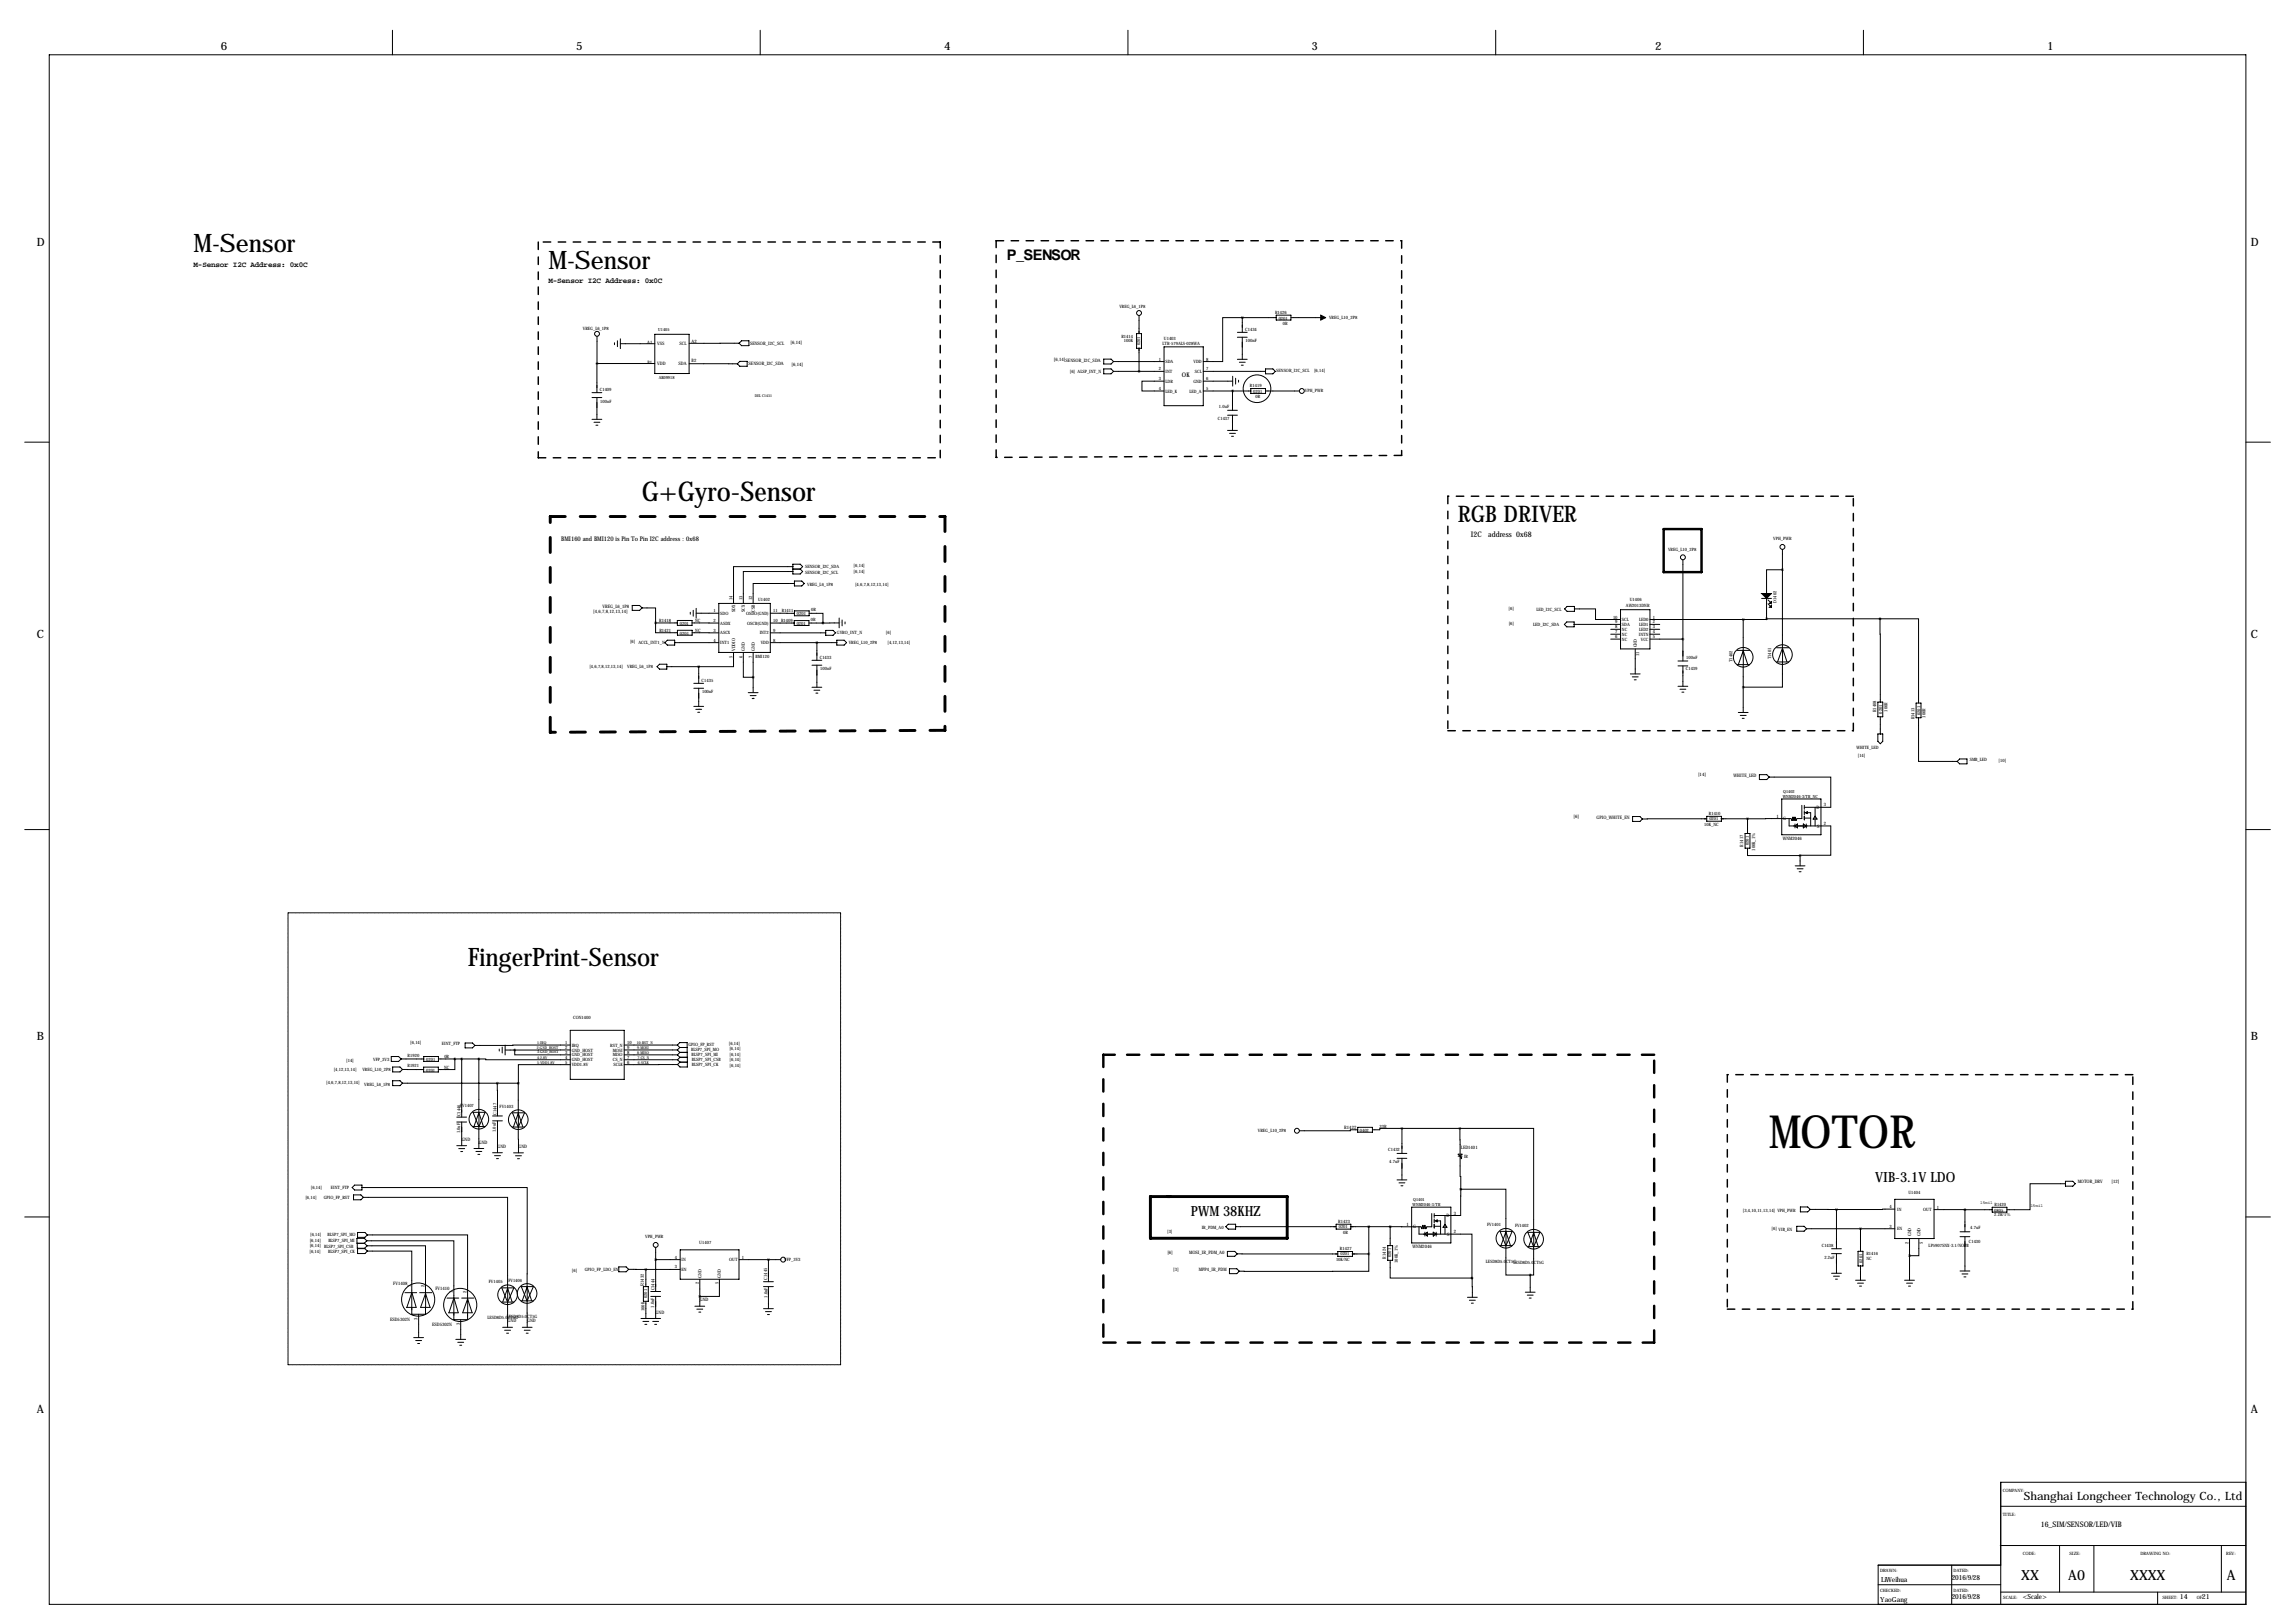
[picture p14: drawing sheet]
<svg xmlns="http://www.w3.org/2000/svg" width="1189mm" height="841mm" viewBox="0 0 1189 841" stroke-linecap="round" stroke-linejoin="round" font-family="sans-serif">
<defs><g id="words">
<text font-size="23.7" x="916" y="594">MOTOR</text>
<text font-size="14.2" x="332" y="260">G+Gyro-Sensor</text>
<g font-size="13.2">
<text x="100" y="131">M-Sensor</text>
<text x="284" y="139">M-Sensor</text>
<text x="242" y="500">FingerPrint-Sensor</text>
</g>
<text font-size="11.9" x="755" y="270">RGB DRIVER</text>
<text font-size="7.6" x="522" y="135">P_SENSOR</text>
<g font-size="7.3">
<text x="971" y="612">VIB-3.1V LDO</text>
<text x="617" y="630">PWM 38KHZ</text>
<text x="1047" y="818">XX</text>
<text x="1071" y="818">A0</text>
<text x="1103" y="818">XXXX</text>
<text x="1154" y="818">A</text>
</g>
<g font-size="5.9">
<text x="114" y="26">6</text>
<text x="299" y="26">5</text>
<text x="489" y="26">4</text>
<text x="680" y="26">3</text>
<text x="857" y="26">2</text>
<text x="1061" y="26">1</text>
<text x="19" y="127">D</text>
<text x="1166" y="127">D</text>
<text x="19" y="331">C</text>
<text x="1166" y="331">C</text>
<text x="19" y="539">B</text>
<text x="1166" y="539">B</text>
<text x="19" y="732">A</text>
<text x="1166" y="732">A</text>
<text x="1048" y="777">Shanghai Longcheer Technology Co., Ltd</text>
</g>
<g font-size="4">
<text x="100" y="138">M-Sensor I2C Address: 0x0C</text>
<text x="284" y="147">M-Sensor I2C Address: 0x0C</text>
<text x="762" y="278">I2C</text>
<text x="771" y="278">address 0x68</text>
<text x="1057" y="791">16_SIM/SENSOR/LED/VIB</text>
</g>
<g font-size="3.6">
<text x="974" y="820">LiWeihua</text>
<text x="1011" y="818">2016/9/28</text>
<text x="974" y="830">YaoGang</text>
<text x="1011" y="828">2016/9/28</text>
<text x="1048" y="828">&lt;Scale&gt;</text>
<text x="1129" y="828">14</text>
<text x="1141" y="828">21</text>
</g>
<g font-size="3.3">
<text x="612" y="195">OK</text>
<text x="291" y="280">BMI160 and BMI120 is Pin To Pin I2C address : 0x68</text>
</g>
<g font-size="2.4">
<text x="335" y="178">A1</text>
<text x="341" y="179">VSS</text>
<text x="352" y="179">SCL</text>
<text x="358" y="178">A2</text>
<text x="389" y="179">SENSOR_I2C_SCL</text>
<text x="409" y="178">[6,14]</text>
<text x="335" y="188">B1</text>
<text x="340" y="189">VDD</text>
<text x="351" y="189">SDA</text>
<text x="358" y="188">B2</text>
<text x="388" y="189">SENSOR_I2C_SDA</text>
<text x="410" y="190">[6,14]</text>
<text x="546" y="187">[6,14]SENSOR_I2C_SDA</text>
<text x="307" y="318">[4,6,7,8,12,13,14]</text>
<text x="312" y="315">VREG_L6_1P8</text>
<text x="880" y="402">[14]</text>
<text x="898" y="403">WHITE_LED</text>
<text x="941" y="419">D</text>
<text x="945" y="418">3</text>
<text x="815" y="424">[6]</text>
<text x="827" y="424">GPIO_WHITE_EN</text>
<text x="920" y="423">1</text>
<text x="924" y="425">G</text>
<text x="941" y="429">S</text>
<text x="945" y="427">2</text>
<text x="923" y="435">WNM2046</text>
<text x="696" y="585">R1422</text>
<text x="239" y="591">GND</text>
<text x="248" y="592">GND</text>
<text x="258" y="595">GND</text>
<text x="269" y="595">GND</text>
<text x="757" y="595">LED1401</text>
<text x="1076" y="613">MOTOR_DRV</text>
<text x="1094" y="613">[12]</text>
<text x="753" y="629">3</text>
<text x="729" y="635">1</text>
<text x="749" y="630">D</text>
<text x="732" y="636">G</text>
<text x="750" y="640">S</text>
<text x="753" y="639">2</text>
<text x="732" y="647">WNM2046</text>
<text x="605" y="649">[6]</text>
<text x="616" y="649">MOSI_IR_PDM_A0</text>
<text x="608" y="658">[3]</text>
<text x="621" y="658">MPP4_IR_PDM</text>
<text x="204" y="666">FV1408</text>
<text x="213" y="667" transform="rotate(-90 213 667)">1</text>
<text x="220" y="667" transform="rotate(-90 220 667)">2</text>
<text x="226" y="668">FV1410</text>
<text x="235" y="670" transform="rotate(-90 235 670)">1</text>
<text x="242" y="670" transform="rotate(-90 242 670)">2</text>
<text x="363" y="674">GND</text>
<text x="216" y="683" transform="rotate(-90 216 683)">3</text>
<text x="340" y="680">GND</text>
<text x="202" y="684">ESD5302N</text>
<text x="224" y="687">ESD5302N</text>
<text x="238" y="686" transform="rotate(-90 238 686)">3</text>
<text x="263" y="685">GND</text>
<text x="273" y="685">GND</text>
</g>
<g font-size="2.3">
<text x="580" y="160">VREG_L6_1P8</text>
<text x="661" y="163">R1426</text>
<text x="662" y="166">0201</text>
<text x="688" y="165">VREG_L10_2P8</text>
<text x="302" y="171">VREG_L6_1P8</text>
<text x="645" y="171">C1434</text>
<text x="664" y="168">0R</text>
<text x="581" y="175">R1414</text>
<text x="582" y="177">100K</text>
<text x="591" y="179" transform="rotate(-90 591 179)">0201</text>
<text x="602" y="179">LTR-579ALS-028WA</text>
<text x="603" y="176">U1403</text>
<text x="645" y="177">100nF</text>
<text x="600" y="187">1</text>
<text x="600" y="192">2</text>
<text x="604" y="188">SDA</text>
<text x="618" y="188">VDD</text>
<text x="625" y="192">7</text>
<text x="625" y="187">8</text>
<text x="554" y="193">[6] ALSP_INT_N</text>
<text x="600" y="197">3</text>
<text x="604" y="193">INT</text>
<text x="619" y="193">SCL</text>
<text x="625" y="197">6</text>
<text x="661" y="193">SENSOR_I2C_SCL</text>
<text x="681" y="192">[6,14]</text>
<text x="311" y="203">C1409</text>
<text x="600" y="202">4</text>
<text x="604" y="198">LDR</text>
<text x="604" y="203">LED_K</text>
<text x="616" y="203">LED_A</text>
<text x="618" y="198">GND</text>
<text x="625" y="202">5</text>
<text x="648" y="201">R1419</text>
<text x="649" y="204">0201</text>
<text x="676" y="203">VPH_PWR</text>
<text x="311" y="209">100nF</text>
<text x="650" y="206">0R</text>
<text x="631" y="212">1.0uF</text>
<text x="631" y="217">C1437</text>
<text x="919" y="279">VPH_PWR</text>
<text x="864" y="286">VREG_L10_2P8</text>
<text x="442" y="294">[6,14]</text>
<text x="417" y="297">SENSOR_I2C_SCL</text>
<text x="417" y="294">SENSOR_I2C_SDA</text>
<text x="442" y="297">[6,14]</text>
<text x="418" y="304">VREG_L6_1P8</text>
<text x="443" y="304">[4,6,7,8,12,13,14]</text>
<text x="379" y="311" transform="rotate(-90 379 311)">14</text>
<text x="385" y="311" transform="rotate(-90 385 311)">13</text>
<text x="390" y="311" transform="rotate(-90 390 311)">12</text>
<text x="393" y="312">U1402</text>
<text x="844" y="311">U1406</text>
<text x="370" y="317">1</text>
<text x="381" y="317" transform="rotate(-90 381 317)">SDX</text>
<text x="386" y="317" transform="rotate(-90 386 317)">SCX</text>
<text x="391" y="317" transform="rotate(-90 391 317)">CSB</text>
<text x="401" y="317">11</text>
<text x="405" y="317">R1411</text>
<text x="420" y="317">0R</text>
<text x="781" y="316">[6]</text>
<text x="796" y="316">LED_I2C_SCL</text>
<text x="842" y="314">AW2013DNR</text>
<text x="920" y="312" transform="rotate(-90 920 312)">D1402</text>
<text x="342" y="322">R1418</text>
<text x="352" y="324">0201</text>
<text x="360" y="322">NC</text>
<text x="370" y="322">2</text>
<text x="373" y="318">SDO</text>
<text x="373" y="324">ASDX</text>
<text x="387" y="318">OSDO(GND)</text>
<text x="387" y="324">OSCB(GND)</text>
<text x="401" y="322">10</text>
<text x="405" y="322">R1409</text>
<text x="413" y="324">0201</text>
<text x="413" y="319">0201</text>
<text x="420" y="322">0R</text>
<text x="782" y="324">[6]</text>
<text x="836" y="320">10</text>
<text x="837" y="323">9</text>
<text x="840" y="322">SCL</text>
<text x="849" y="322">LED0</text>
<text x="856" y="320">1</text>
<text x="856" y="323">2</text>
<text x="342" y="327">R1421</text>
<text x="352" y="329">0201</text>
<text x="360" y="327">NC</text>
<text x="370" y="327">3</text>
<text x="373" y="329">ASCX</text>
<text x="394" y="329">INT2</text>
<text x="401" y="327">9</text>
<text x="434" y="328">GYRO_INT_N</text>
<text x="459" y="329">[6]</text>
<text x="794" y="324">LED_I2C_SDA</text>
<text x="837" y="325">8</text>
<text x="837" y="328">7</text>
<text x="840" y="324">SDA</text>
<text x="840" y="327">NC</text>
<text x="840" y="329">NC</text>
<text x="849" y="329">INTN</text>
<text x="849" y="324">LED1</text>
<text x="849" y="327">LED2</text>
<text x="856" y="325">3</text>
<text x="856" y="328">4</text>
<text x="326" y="333">[6] ACCL_INT1_N</text>
<text x="370" y="332">4</text>
<text x="373" y="334">INT1</text>
<text x="394" y="334">VDD</text>
<text x="401" y="332">8</text>
<text x="440" y="333">VREG_L10_2P8</text>
<text x="460" y="334">[4,12,13,14]</text>
<text x="837" y="331">6</text>
<text x="840" y="332">NC</text>
<text x="848" y="335" transform="rotate(-90 848 335)">GND</text>
<text x="850" y="332">VCC</text>
<text x="856" y="331">5</text>
<text x="379" y="341" transform="rotate(-90 379 341)">5</text>
<text x="381" y="337" transform="rotate(-90 381 337)">VDDIO</text>
<text x="385" y="341" transform="rotate(-90 385 341)">6</text>
<text x="386" y="337" transform="rotate(-90 386 337)">GND</text>
<text x="390" y="341" transform="rotate(-90 390 341)">7</text>
<text x="391" y="337" transform="rotate(-90 391 337)">GND</text>
<text x="391" y="341">BMI120</text>
<text x="425" y="341">C1433</text>
<text x="849" y="340" transform="rotate(-90 849 340)">11</text>
<text x="874" y="341">100nF</text>
<text x="918" y="342" transform="rotate(-90 918 342)">T1401</text>
<text x="305" y="346">[4,6,7,8,12,13,14]</text>
<text x="325" y="346">VREG_L6_1P8</text>
<text x="425" y="347">100nF</text>
<text x="873" y="347">C1439</text>
<text x="897" y="343" transform="rotate(-90 897 343)">T1402</text>
<text x="363" y="353">C1435</text>
<text x="364" y="359">100nF</text>
<text x="972" y="369" transform="rotate(-90 972 369)">R1408</text>
<text x="975" y="370" transform="rotate(-90 975 370)">0201</text>
<text x="978" y="369" transform="rotate(-90 978 369)">100R</text>
<text x="995" y="371" transform="rotate(-90 995 371)">0201</text>
<text x="998" y="372" transform="rotate(-90 998 372)">100R</text>
<text x="992" y="373" transform="rotate(-90 992 373)">R1413</text>
<text x="962" y="388">WHITE_LED</text>
<text x="962" y="392">[14]</text>
<text x="1020" y="394">SMB_LED</text>
<text x="1035" y="395">[10]</text>
<text x="885" y="422">R1410</text>
<text x="885" y="425">0201</text>
<text x="883" y="428">10K_NC</text>
<text x="906" y="438" transform="rotate(-90 906 438)">0201</text>
<text x="903" y="438" transform="rotate(-90 903 438)">R1417</text>
<text x="909" y="441" transform="rotate(-90 909 441)">100K_1%</text>
<text x="297" y="528">CON1400</text>
<text x="213" y="541">[6,14]</text>
<text x="229" y="542">EINT_FTP</text>
<text x="293" y="541">1</text>
<text x="293" y="543">2</text>
<text x="293" y="546">3</text>
<text x="296" y="542">IRQ</text>
<text x="296" y="545">GND_HOST</text>
<text x="316" y="542">RST_N</text>
<text x="317" y="545">MOSI</text>
<text x="325" y="546">8</text>
<text x="325" y="543">9</text>
<text x="325" y="541">10</text>
<text x="357" y="542">GPIO_FP_RST</text>
<text x="358" y="544">BLSP7_SPI_MO</text>
<text x="378" y="541">[6,14]</text>
<text x="378" y="544">[6,14]</text>
<text x="179" y="550">[14]</text>
<text x="193" y="550">VFP_3V3</text>
<text x="211" y="547">R1920</text>
<text x="221" y="550">0201</text>
<text x="230" y="548">0R</text>
<text x="293" y="548">4</text>
<text x="293" y="551">5</text>
<text x="296" y="547">GND_HOST</text>
<text x="296" y="550">GND_HOST</text>
<text x="317" y="547">MISO</text>
<text x="317" y="550">CS_N</text>
<text x="325" y="551">6</text>
<text x="325" y="548">7</text>
<text x="358" y="547">BLSP7_SPI_MI</text>
<text x="358" y="550">BLSP7_SPI_CSB</text>
<text x="378" y="547">[6,14]</text>
<text x="378" y="550">[6,14]</text>
<text x="173" y="555">[4,12,13,14]</text>
<text x="188" y="555">VREG_L10_2P8</text>
<text x="211" y="553">R1921</text>
<text x="221" y="555">0201</text>
<text x="230" y="554">NC</text>
<text x="296" y="552">VDD1.8V</text>
<text x="318" y="552">SCLK</text>
<text x="358" y="552">BLSP7_SPI_CK</text>
<text x="378" y="553">[6,14]</text>
<text x="169" y="562">[4,6,7,8,12,13,14]</text>
<text x="189" y="562">VREG_L6_1P8</text>
<text x="238" y="574">FV1407</text>
<text x="259" y="574">FV1403</text>
<text x="239" y="578" transform="rotate(-90 239 578)">C1446</text>
<text x="257" y="577" transform="rotate(-90 257 577)">C1447</text>
<text x="238" y="587" transform="rotate(-90 238 587)">1.0uF</text>
<text x="257" y="586" transform="rotate(-90 257 586)">1.0uF</text>
<text x="652" y="586">VREG_L10_2P8</text>
<text x="704" y="586">0402</text>
<text x="715" y="584">33R</text>
<text x="719" y="596">C1432</text>
<text x="758" y="600">IR</text>
<text x="720" y="603">4.7uF</text>
<text x="161" y="616">[6,14]</text>
<text x="171" y="616">EINT_FTP</text>
<text x="158" y="621">[6,14]</text>
<text x="168" y="621">GPIO_FP_RST</text>
<text x="989" y="619">U1404</text>
<text x="1026" y="624">15mil</text>
<text x="903" y="628">[3,4,10,11,13,14] VPH_PWR</text>
<text x="979" y="626">4</text>
<text x="983" y="627">IN</text>
<text x="996" y="627">OUT</text>
<text x="1003" y="626">1</text>
<text x="1033" y="630">2.2R/1%</text>
<text x="1033" y="628">0805</text>
<text x="1033" y="625">R1420</text>
<text x="1052" y="625">15mil</text>
<text x="693" y="633">R1423</text>
<text x="693" y="636">0201</text>
<text x="770" y="635">FV1401</text>
<text x="785" y="636">FV1402</text>
<text x="979" y="636">3</text>
<text x="161" y="640">[6,14]</text>
<text x="170" y="640">BLSP7_SPI_MO</text>
<text x="334" y="641">VPH_PWR</text>
<text x="605" y="639">[3]</text>
<text x="623" y="637">IR_PDM_A0</text>
<text x="696" y="639">0R</text>
<text x="918" y="637">[6] VIB_EN</text>
<text x="983" y="637">EN</text>
<text x="990" y="640" transform="rotate(-90 990 640)">GND</text>
<text x="995" y="640" transform="rotate(-90 995 640)">GND</text>
<text x="1021" y="637">4.7uF</text>
<text x="160" y="646">[6,14]</text>
<text x="160" y="643">[6,14]</text>
<text x="168" y="646">BLSP7_SPI_CSB</text>
<text x="170" y="643">BLSP7_SPI_MI</text>
<text x="362" y="644">U1407</text>
<text x="694" y="648">R1427</text>
<text x="944" y="646">C1438</text>
<text x="989" y="644" transform="rotate(-90 989 644)">2</text>
<text x="996" y="644" transform="rotate(-90 996 644)">5</text>
<text x="999" y="646">LP5907SNX-3.1/NOPB</text>
<text x="1020" y="644">C1430</text>
<text x="160" y="649">[6,14]</text>
<text x="170" y="649">BLSP7_SPI_CK</text>
<text x="350" y="652">4</text>
<text x="353" y="653">IN</text>
<text x="378" y="653">OUT</text>
<text x="384" y="652">1</text>
<text x="406" y="653">VFP_3V3</text>
<text x="692" y="653">10K/NC</text>
<text x="694" y="650">0201</text>
<text x="718" y="652" transform="rotate(-90 718 652)">R1424</text>
<text x="721" y="651" transform="rotate(-90 721 651)">0201</text>
<text x="945" y="652">2.2uF</text>
<text x="967" y="650">R1416</text>
<text x="967" y="653">NC</text>
<text x="296" y="659">[6]</text>
<text x="303" y="658">GPIO_FP_LDO_EN</text>
<text x="350" y="657">3</text>
<text x="353" y="658">EN</text>
<text x="724" y="654" transform="rotate(-90 724 654)">100K_1%</text>
<text x="770" y="654">LESD8D5.0CT5G</text>
<text x="784" y="655">LESD8D5.0CT5G</text>
<text x="965" y="654" transform="rotate(-90 965 654)">0201</text>
<text x="253" y="665">FV1405</text>
<text x="263" y="664">FV1406</text>
<text x="362" y="665" transform="rotate(-90 362 665)">2</text>
<text x="363" y="662" transform="rotate(-90 363 662)">GND</text>
<text x="372" y="665" transform="rotate(-90 372 665)">5</text>
<text x="373" y="662" transform="rotate(-90 373 662)">GND</text>
<text x="397" y="663" transform="rotate(-90 397 663)">C1445</text>
<text x="334" y="666" transform="rotate(-90 334 666)">R1432</text>
<text x="339" y="668" transform="rotate(-90 339 668)">C1444</text>
<text x="335" y="672" transform="rotate(-90 335 672)">0201</text>
<text x="339" y="677" transform="rotate(-90 339 677)">1.0uF</text>
<text x="398" y="672" transform="rotate(-90 398 672)">1.0uF</text>
<text x="252" y="683">LESD8D5.0CT5G</text>
<text x="263" y="683">LESD8D5.0CT5G</text>
<text x="334" y="679" transform="rotate(-90 334 679)">100K</text>
<text x="1037" y="773">COMPANY:</text>
<text x="1037" y="785">TITLE:</text>
<text x="1048" y="806">CODE:</text>
<text x="1072" y="806">SIZE:</text>
<text x="1109" y="806">DRAWING NO:</text>
<text x="1153" y="806">REV:</text>
<text x="974" y="815">DRAWN:</text>
<text x="1012" y="815">DATED:</text>
<text x="974" y="825">CHECKED:</text>
<text x="1012" y="825">DATED:</text>
<text x="1038" y="828">SCALE:</text>
<text x="1120" y="828">SHEET:</text>
<text x="1138" y="828">OF</text>
</g>
<g font-size="2.2">
<text x="341" y="171">U1405</text>
<text x="341" y="196">AK09918</text>
<text x="923" y="413">WNM2046-3/TR_NC</text>
<text x="924" y="411">Q1402</text>
<text x="732" y="622">Q1401</text>
<text x="732" y="625">WNM2046-3/TR</text>
</g>
<g font-size="2">
<text x="391" y="206">DEL C1431</text>
<text x="278" y="543">2-GND_HOST</text>
<text x="278" y="541">1-IRQ</text>
<text x="278" y="546">3-GND_HOST</text>
<text x="330" y="541">10-RST_N</text>
<text x="330" y="543">9-MOSI</text>
<text x="278" y="549">4-2.8V</text>
<text x="278" y="551">5-VDD1.8V</text>
<text x="330" y="546">8-MISO</text>
<text x="330" y="549">7-CS_N</text>
<text x="330" y="551">6-SCLK</text>
</g>
<g font-size=".3">
<text x="436" y="323" transform="rotate(-90 436 323)">GND</text>
<text x="423" y="359">GND</text>
<text x="390" y="362">GND</text>
<text x="362" y="367">GND</text>
</g>
</g></defs>
<g fill="none" stroke="#000" stroke-width=".52">
<path d="M203 16v12M394 16v12M584 16v12M775 16v12M965 16v12M26 28h1137v803h-1137zM309 174v14M318 178v1M320 177v3M321 178h18M321 175v6M339 173h18v20h-18z"/>
<path d="M383 178h-26M384 177h4v2h-4l-1-1zM589 173h2v7h-2zM590 163v10M603 180h20v30h-20zM641 172h5M641 175h5M644 165h-11v22h-10M644 165v7M644 175v11M644 165h17M661 163h8v3h-8z"/>
<path d="M669 165h18M309 188v15M309 188h30M357 188h25M382 188l1-1h4v3h-4zM572 191h4l1 1-1 2h-4zM572 186h4l1 1-1 2h-4zM577 187h26M577 192h26M590 180v12M603 197h-11v6h11M623 192h33"/>
<path d="M623 197h16M639 195v5M640 196v3M641 186h5M642 197v1M642 188h3M643 189h1M656 191h3l2 1-2 2h-3zM307 203h5M307 206h5M307 217h5M308 219h3"/>
<path d="M309 206v11M623 203h25M636 215h5M636 213h5M638 215v8M639 203l-1 10M648 201h8v3h-8zM656 203h17M13 229h13M309 220h1M636 223h5M637 224h3"/>
<path d="M638 226h1M1163 229h13M411 296h-26v17M411 294h-31v19M411 292h4l1 2-1 1 1 1-1 1h-4zM411 295h4M872 290v52M923 295h-8v12M923 285v71h-20M328 314h3l2 1-2 1h-3zM333 315h7v8M358 317v1"/>
<path d="M359 316v3M361 318h11M361 315v5M372 313h27v25h-27zM399 318h13M412 302h-22v11M412 301h3l2 1-2 2h-3zM412 316h7v3h-7zM419 318h7v5M811 315l1-1h4v3h-4zM816 315h11v6h12M839 316h16v20h-16z"/>
<path d="M913 310h5M915 310v11M916 311l1 1M916 313l1 1M340 323v5h11M340 323h11M346 332h4v2h-4l-2-1zM350 333h22M351 321h7v3h-7zM351 326h8v3h-8zM358 323h14M359 328h13"/>
<path d="M380 338v7h-18M385 338v13h5M390 338v21M399 323h12M399 328h29M399 333h34M411 321h8v3h-8zM419 323h7M423 333v9M428 327h4l1 1-1 1h-4zM433 332h4l2 1-2 1h-4zM435 323h-9"/>
<path d="M435 320v5M436 321v3M438 322v1M810 323l2-1h3v3h-3zM815 323h24M834 326h5M834 329h5M834 331h5M847 336v13M855 321h48M855 323h5M855 326h5"/>
<path d="M855 329h5M855 331h17M900 337h6M903 337l2 7M903 321v48M903 337l-3 7M915 321h-12M915 321h59M920 336h7M923 336l3 7M923 336l-2 7M974 321v43"/>
<path d="M974 321h20v43M340 345l2-1h3v3h-3zM345 345h17M359 354h5M359 356h5M362 345v9M362 356v10M388 359h5M421 342h5M421 345h5M421 356h5M422 358h3"/>
<path d="M423 359h1M423 345v11M845 349h5M846 351h3M847 352h1M869 345h5M869 342h5M869 355h5M870 357h3M871 359h1M872 345v10M900 344h6"/>
<path d="M920 343h7M359 366h5M360 367h3M361 369h1M389 360h3M390 362h1M900 369h6M901 371h4M903 372h1M973 364h2v7h-2zM974 371v9M993 364h2v8h-2z"/>
<path d="M994 372v22h20M973 380h2v4l-1 1-1-1zM1014 394l1-1h4v3h-4zM911 401h4l1 2-1 1h-4zM916 403h32v15h-13M923 414h20v18h-20zM933 417v7h-2l-1 1v-2l-1 2v-2l-1 2v-1h-23M935 417v2M935 420v2M940 418v10M13 430h13M846 423h4l1 1-1 1h-4z"/>
<path d="M884 424h-33M884 423h8v2h-8zM891 424h14M904 432h3v7h-3zM905 424v8M905 439v4h27M927 424v4h21v15h-16M930 428l1-1v2zM930 427v2M934 427l2 1-2 1zM935 423v2M935 421h3v7"/>
<path d="M935 424h3M935 421l1-1v1zM936 427v2M940 423l1 1h-2zM1163 430h13M930 448h5M931 450h3M932 452h1M932 443v5M295 534h28v25h-28zM203 547h4l1 2-1 1h-4zM203 553h4l1 1-1 1h-4z"/>
<path d="M203 560h4l1 1-1 1h-4zM208 549h12M208 554h11M219 553h8v2h-8zM220 547h7v3h-7zM227 549h21M236 549v5h-9M239 549v30M241 540h4l1 2-1 1h-4zM248 549h47M248 549v27l2 7M259 543v1"/>
<path d="M260 542v3M262 544h5M262 541v5M267 544v2h28M295 541l-49 1M295 551h-26l-1 10M295 544h-28M323 541h28M323 544h28M323 546h28M323 549h28M351 541l1 2"/>
<path d="M351 541l1-1h4v13h-4l-1-2M351 544l1 1M351 546l1 2M351 551h-28M351 549l1 1M352 543h4M352 543l-1 1M352 545h4M352 545l-1 1M352 548h4M352 548l-1 1M352 550h4"/>
<path d="M352 550l-1 1M208 561h60M237 579h5M245 576h6l-3 8zM255 578h5M258 561v17M265 576h7l-4 8zM268 561v15l3 8M237 581h5M237 593h5M238 595h3M239 596h1"/>
<path d="M239 581v12M245 584h6M246 584l2-8v8M246 595h5M247 596h3M248 598h1M248 584v11M255 581h5M255 597h5M256 599h3M258 581v16M265 584h7"/>
<path d="M266 584l3-7v7M266 597h5M267 599h3M268 584l1 13M703 585h-3v1h-27M703 584h8v2h-8zM724 597h5M724 600h5M726 584h-11v1h-4M726 584v13M726 600v11M726 584h30"/>
<path d="M755 598h2l-1 1zM755 599h2M756 584v14M756 584h38v54l3 8M756 599l1 17M757 599v1M757 600h.1M183 619h4l1 1-1 1h-4zM184 614h4v2h-4l-2-1zM188 615h85v51l2 8M257 600h1M268 600h1"/>
<path d="M724 611h5M725 613h3M726 614h1M757 616v14h-14M757 616h23v22l2 7M1070 613h-18v14h-12M1070 612h4l1 1-1 1h-4zM13 630h13M185 638h4l1 2-1 1h-4zM188 620h75v68M190 640h52v44h-7v-41h-45M636 634h4v3h-4l-1-2z"/>
<path d="M640 635h52M692 634h8v3h-8zM700 635h20M709 635v15M720 635v10M731 625h21v19h-21zM735 635v4h28v23M738 639l1-1v2zM738 638v2M742 629v6h-3v1l-1-1v1l-1-1v1l-1-1h-16M742 638l2 1-2 1zM743 629v2"/>
<path d="M743 631v2M743 634v2M743 632h3v7M743 635h3M744 632v1zM744 638v2M749 634l1 2h-2zM749 630v9M777 638h6l-3 7zM791 638h7l-4 8zM931 635h4l1 1-1 2h-4zM933 625h3l2 1-2 2h-3z"/>
<path d="M936 636h46M938 626h13M951 626v21M964 636v12M982 626h-31M982 621h20v21h-20zM1002 627h16M1015 638h5M1018 627h14M1018 627v11M1032 625h8v3h-8zM1163 630h13"/>
<path d="M185 644h4M185 647h4l1 1-1 1h-4zM189 644l1 1M190 643l-1-2h-4v6h4l1-2M190 643l-1 1M190 645h30v36h-7v-33h-23M321 656h3l2 1-2 2h-3zM326 657l9 1M335 658v8M335 658h17M340 652h12M340 646v23"/>
<path d="M352 647h31v16h-31zM383 652h21M398 652v12M636 648h4l1 1-1 2h-4zM637 657h4l1 1-1 2h-4zM641 649l52 1M693 648h8v3h-8zM700 650h9M709 650v9l-67-1M719 645h2v8h-2zM720 653v9h43M777 645h6"/>
<path d="M778 645l2-7v7M780 645v15h13M791 646h7M792 646l3-8v8M794 646v14h-1M949 647h5M949 649h5M949 660h5M951 649v11M963 648h2v8h-2zM964 656v7M989 642v21"/>
<path d="M994 642v8h-5M1015 641h5M1015 658h5M1016 660h3M1018 641v17M210 670h6M213 669l3 8h-5M213 670l-2 7M217 670h7M220 670l3 7M220 670l-2 7h5M232 672h6"/>
<path d="M235 672l2 8h-5M235 672l-2 8M239 672h7M242 673l3 7M242 673l-2 7h5M260 667h6l-3 8-3-8M260 674h6M263 667l2 7M263 667l-3 7M270 666h6l-3 8zM270 674h6M271 674l2-7v7"/>
<path d="M273 674v14M333 666h3v8h-3zM335 674v9M337 669h5M337 672h5M340 672v11M360 677h5M361 678h3M362 680h1M363 663v14M373 663v9h-10M396 666h5"/>
<path d="M396 664h5M396 678h5M397 679h3M398 666v12M760 672h5M761 673h3M762 675h1M763 662v10M790 669h5M791 671h3M792 672h1M793 660v9"/>
<path d="M950 661h3M951 663h1M961 663h5M962 665h3M963 666h1M987 663h5M988 665h3M989 666h1M1017 661h1M214 693h5M215 694h3M216 696h1"/>
<path d="M217 681v12M236 694h5M237 695h3M238 697h1M239 684v10M260 688h5M261 689h3M262 691h1M271 688h5M272 689h3M273 691h1M332 683h10"/>
<path d="M333 684h3M334 686h1M338 684h3M339 686h1M398 681h1M1163 768h-127v63M1036 780h127M1011 811v20M1036 801h127M1036 811h-63v20M1067 801v24M1085 801v24"/>
<path d="M1151 801v24M973 821h63M1036 825h127M1118 825v6"/>
<circle cx="309" cy="173" r="1.3"/>
<circle cx="590" cy="162" r="1.3"/>
<circle cx="651" cy="201" r="7"/>
<circle cx="674" cy="203" r="1.3"/>
<circle cx="872" cy="289" r="1.3"/>
<circle cx="923" cy="283" r="1.3"/>
<circle cx="923" cy="339" r="5"/>
<circle cx="903" cy="340" r="5"/>
<circle cx="248" cy="580" r="5"/>
<circle cx="268" cy="580" r="5"/>
<circle cx="672" cy="586" r="1.3"/>
<circle cx="340" cy="645" r="1.3"/>
<circle cx="406" cy="652" r="1.3"/>
<circle cx="780" cy="641" r="5"/>
<circle cx="794" cy="642" r="5"/>
<circle cx="217" cy="673" r="9"/>
<circle cx="238" cy="676" r="9"/>
<circle cx="263" cy="671" r="5"/>
<circle cx="273" cy="670" r="5"/>
</g>
<g fill="none" stroke="#000" stroke-width=".76" stroke-dasharray="3.9 3.9">
<path d="M279 125v112M487 125h-208M516 125h210M726 125v111M279 237h208M487 237v-112M516 237v-112M726 236l-210 1M750 257v121M960 257h-210M750 378h210M960 378v-121"/>
<path d="M895 557v121M1105 557h-210M895 678h210M1105 678v-121"/>
</g>
<path d="M285 268h205M490 268v110M285 379v-111M490 378l-205 1" fill="none" stroke="#000" stroke-width="1.5" stroke-dasharray="7.8 7.8"/>
<path d="M572 546v149M857 546h-285M572 695h285M857 695v-149" fill="none" stroke="#000" stroke-width="1.3" stroke-dasharray="6.3 6.3"/>
<path d="M596 620h71v21h-71z" fill="none" stroke="#000" stroke-width="1.5"/>
<path d="M862 274h19v22h-19z" fill="none" stroke="#000" stroke-width="1.3"/>
<path d="M149 473v234M435 473h-286M149 707h286M435 707v-234" fill="none" stroke="#000" stroke-width=".52" stroke-dasharray=".4 .4"/>
<path d="M684 163l3 2-3 1zM913 307h5l-3 3zM917 313l1-2v2zM917 315l1-1v1z" fill="#000" stroke="#000" stroke-width=".52"/>
<path d="M643 165a.5 .5 0 0 0 1 0 .5 .5 0 0 0-1 0zM932 443a.5 .5 0 0 0 1 0 .5 .5 0 0 0-1 0zM362 672a.5 .5 0 0 0 1 0 .5 .5 0 0 0-1 0zM268 561a.5 .5 0 0 0 1 0 .5 .5 0 0 0-1 0zM762 662a.5 .5 0 0 0 1 0 .5 .5 0 0 0-1 0z" fill="#000" stroke="#000" stroke-width="1.3"/>
<use href="#words"/>
</svg>
